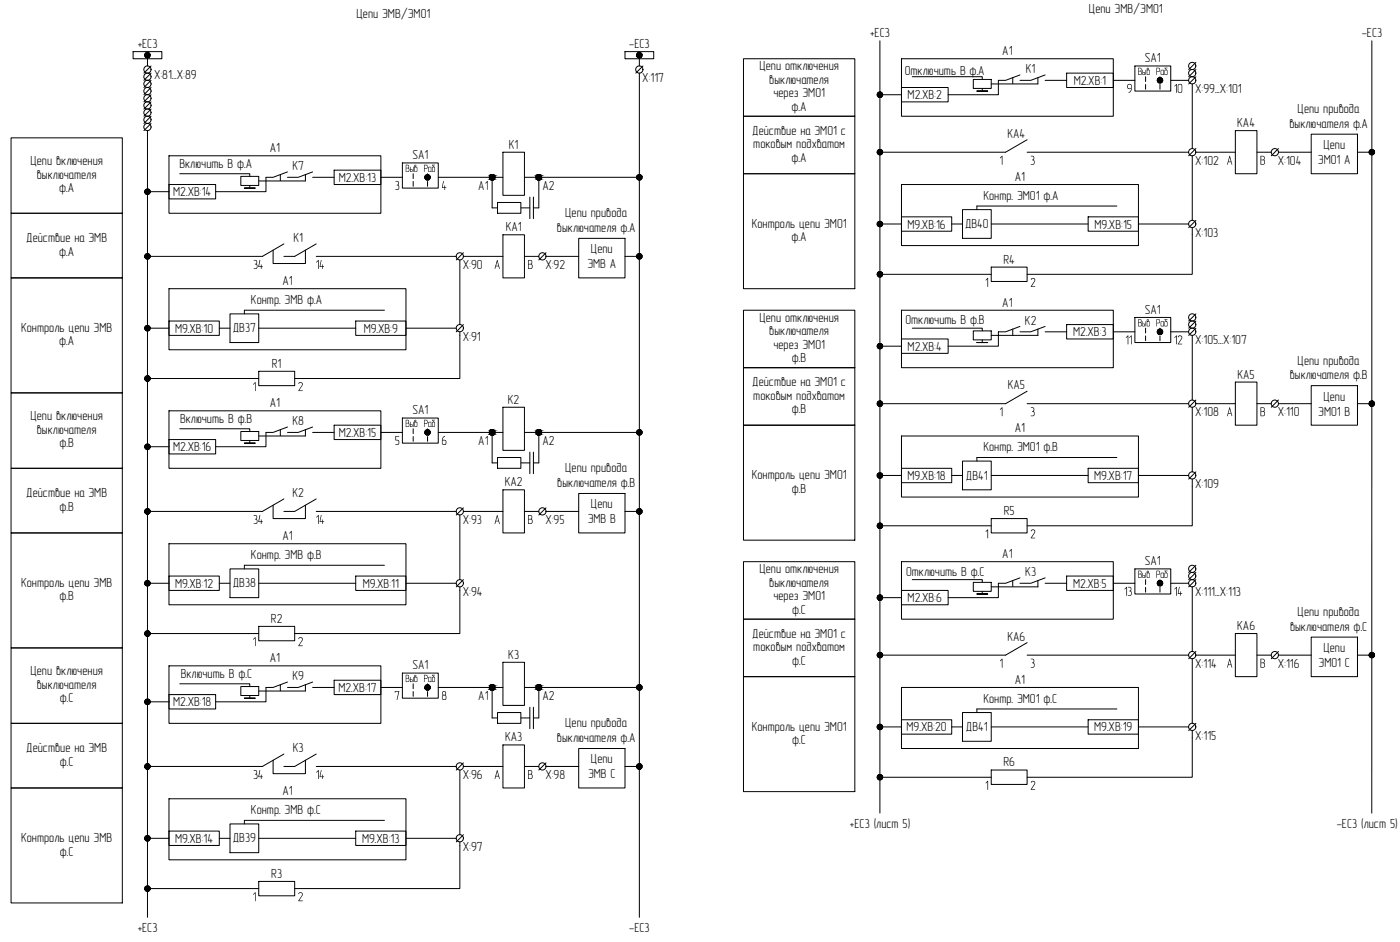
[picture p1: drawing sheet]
<svg xmlns="http://www.w3.org/2000/svg" width="390mm" height="262mm" viewBox="0 0 390 262" stroke-linecap="round" stroke-linejoin="round" font-family="sans-serif">
<defs><g id="words">
<g font-size="3.7">
<text x="99.3" y="5.1">Цепи ЭМВ/ЭМО1</text>
<text x="303.3" y="3.6">Цепи ЭМВ/ЭМО1</text>
<text x="242.3" y="10.4">+EC3</text>
<text x="379.3" y="10.4">-EC3</text>
<text x="38.3" y="13.4">+EC3</text>
<text x="175.2" y="13.4">-EC3</text>
<text x="279.1" y="15.4">A1</text>
<text x="318.8" y="17.4">SA1</text>
<text x="42.9" y="21.9">X:81...X:89</text>
<text x="178.9" y="22.9">X:117</text>
<text x="211.5" y="19.6">Цепи отключения</text>
<text x="214.3" y="23.4">выключателя</text>
<text x="252" y="20.9">Отключить В ф.А</text>
<text x="285.7" y="20.4">K1</text>
<text x="299.1" y="23.6">М2.XВ:1</text>
<text x="215.4" y="27.1">через ЭМО1</text>
<text x="252.8" y="27.6">М2.XВ:2</text>
<text x="313.8" y="25.9">9</text>
<text x="326.9" y="25.9">10</text>
<text x="332.9" y="25.9">X:99...X:101</text>
<text x="220.5" y="30.9">ф.А</text>
<text x="344.6" y="35.4">KA4</text>
<text x="359.1" y="35.6">выключателя ф.А</text>
<text x="361.4" y="31.5">Цепи привода</text>
<text x="141.7" y="41.4">K1</text>
<text x="209.5" y="37.5">Действие на ЭМО1 с</text>
<text x="209.8" y="41.3">токовым подхватом</text>
<text x="280.6" y="38.4">KA4</text>
<text x="368.6" y="41.5">Цепи</text>
<text x="8.5" y="46">Цепи включения</text>
<text x="50" y="46.8">Включить В ф.А</text>
<text x="75.1" y="42.4">A1</text>
<text x="81.5" y="47.4">K7</text>
<text x="114.8" y="44.4">SA1</text>
<text x="220.5" y="45">ф.А</text>
<text x="278.3" y="45.9">1</text>
<text x="286.9" y="45.9">3</text>
<text x="332.9" y="45.9">X:102</text>
<text x="341.6" y="45.9">А</text>
<text x="350.9" y="45.9">B</text>
<text x="355.9" y="45.9">X:104</text>
<text x="367.1" y="45.7">ЭМО1 А</text>
<text x="10.3" y="49.8">выключателя</text>
<text x="16.5" y="53.5">ф.А</text>
<text x="94.3" y="50.6">М2.XВ:13</text>
<text x="109.9" y="52.9">3</text>
<text x="122.9" y="52.9">4</text>
<text x="133.2" y="52.9">A1</text>
<text x="151.1" y="52.9">A2</text>
<text x="282.6" y="50.4">A1</text>
<text x="48.2" y="54.6">М2.XВ:14</text>
<text x="273.9" y="55.6">Контр. ЭМО1 ф.А</text>
<text x="140.8" y="64.4">KA1</text>
<text x="155.1" y="64.6">выключателя ф.А</text>
<text x="157.4" y="60.5">Цепи привода</text>
<text x="209.3" y="63.4">Контроль цепи ЭМО1</text>
<text x="252.8" y="63.6">M9.XВ:16</text>
<text x="268.8" y="63.5">ДВ40</text>
<text x="304.8" y="63.6">M9.XВ:15</text>
<text x="332.9" y="65.9">X:103</text>
<text x="7.3" y="67.4">Действие на ЭМВ</text>
<text x="16.5" y="71.1">ф.А</text>
<text x="81.7" y="67.4">K1</text>
<text x="164.6" y="70.5">Цепи</text>
<text x="220.5" y="67.1">ф.А</text>
<text x="70.5" y="74.9">34</text>
<text x="87.9" y="74.9">14</text>
<text x="128.9" y="74.9">X:90</text>
<text x="137.6" y="74.9">А</text>
<text x="146.9" y="74.9">B</text>
<text x="151.9" y="74.9">X:92</text>
<text x="163.6" y="74.7">ЭМВ А</text>
<text x="279.5" y="73.4">R4</text>
<text x="78.6" y="79.4">A1</text>
<text x="274.3" y="79.9">1</text>
<text x="286.9" y="79.9">2</text>
<text x="69.9" y="84.6">Контр. ЭМВ ф.А</text>
<text x="211.5" y="89.6">Цепи отключения</text>
<text x="279.1" y="85.4">A1</text>
<text x="318.8" y="87.4">SA1</text>
<text x="5.9" y="92.4">Контроль цепи ЭМВ</text>
<text x="48.8" y="92.6">M9.XВ:10</text>
<text x="64.8" y="92.5">ДВ37</text>
<text x="101.3" y="92.6">M9.XВ:9</text>
<text x="128.9" y="94.9">X:91</text>
<text x="214.3" y="93.4">выключателя</text>
<text x="252.2" y="90.2">Отключить В ф.В</text>
<text x="285.4" y="90.4">K2</text>
<text x="298.9" y="93.6">М2.XВ:3</text>
<text x="313.3" y="95.9">11</text>
<text x="326.9" y="95.9">12</text>
<text x="332.9" y="95.9">X:105...X:107</text>
<text x="16.5" y="96.1">ф.А</text>
<text x="215.4" y="97.1">через ЭМО1</text>
<text x="220.5" y="100.9">ф.В</text>
<text x="252.8" y="97.6">М2.XВ:4</text>
<text x="361.4" y="101.5">Цепи привода</text>
<text x="75.7" y="102.4">R1</text>
<text x="209.5" y="107.5">Действие на ЭМО1 с</text>
<text x="344.6" y="105.4">KA5</text>
<text x="359.2" y="105.6">выключателя ф.В</text>
<text x="70.3" y="108.9">1</text>
<text x="75.1" y="113.4">A1</text>
<text x="82.9" y="108.9">2</text>
<text x="141.4" y="112.4">K2</text>
<text x="209.8" y="111.3">токовым подхватом</text>
<text x="280.7" y="108.4">KA5</text>
<text x="368.6" y="111.5">Цепи</text>
<text x="8.5" y="117">Цепи включения</text>
<text x="50.1" y="117.7">Включить В ф.В</text>
<text x="81.5" y="118.4">K8</text>
<text x="114.8" y="115.4">SA1</text>
<text x="220.5" y="115">ф.В</text>
<text x="278.3" y="115.9">1</text>
<text x="286.9" y="115.9">3</text>
<text x="332.9" y="115.9">X:108</text>
<text x="341.6" y="115.9">А</text>
<text x="350.9" y="115.9">B</text>
<text x="355.9" y="115.9">X:110</text>
<text x="367.1" y="115.7">ЭМО1 В</text>
<text x="10.3" y="120.8">выключателя</text>
<text x="16.6" y="124.5">ф.B</text>
<text x="48.2" y="125.6">М2.XВ:16</text>
<text x="94.3" y="121.6">М2.XВ:15</text>
<text x="109.9" y="123.9">5</text>
<text x="122.9" y="123.9">6</text>
<text x="133.2" y="123.9">A1</text>
<text x="151.1" y="123.9">A2</text>
<text x="273.9" y="125.6">Контр. ЭМО1 ф.В</text>
<text x="282.6" y="120.4">A1</text>
<text x="157.4" y="131.5">Цепи привода</text>
<text x="140.6" y="135.4">KA2</text>
<text x="155.2" y="135.7">выключателя ф.В</text>
<text x="209.3" y="133.4">Контроль цепи ЭМО1</text>
<text x="220.5" y="137.1">ф.В</text>
<text x="252.8" y="133.6">M9.XВ:18</text>
<text x="269" y="133.5">ДВ41</text>
<text x="304.7" y="133.6">M9.XВ:17</text>
<text x="332.9" y="135.9">X:109</text>
<text x="7.3" y="138.4">Действие на ЭМВ</text>
<text x="16.6" y="142.1">ф.B</text>
<text x="81.5" y="138.4">K2</text>
<text x="164.6" y="141.5">Цепи</text>
<text x="279.5" y="143.4">R5</text>
<text x="70.5" y="145.9">34</text>
<text x="87.9" y="145.9">14</text>
<text x="128.9" y="145.9">X:93</text>
<text x="137.6" y="145.9">А</text>
<text x="146.9" y="145.9">B</text>
<text x="151.9" y="145.9">X:95</text>
<text x="163.7" y="145.7">ЭМВ В</text>
<text x="274.3" y="149.9">1</text>
<text x="286.9" y="149.9">2</text>
<text x="69.9" y="155.7">Контр. ЭМВ ф.В</text>
<text x="78.6" y="150.4">A1</text>
<text x="279.1" y="155.4">A1</text>
<text x="211.5" y="159.6">Цепи отключения</text>
<text x="252.4" y="160.4">Отключить В ф.С</text>
<text x="285.5" y="160.4">K3</text>
<text x="318.8" y="157.3">SA1</text>
<text x="5.9" y="163.4">Контроль цепи ЭМВ</text>
<text x="16.6" y="167.1">ф.B</text>
<text x="48.8" y="163.6">M9.XВ:12</text>
<text x="64.8" y="163.5">ДВ38</text>
<text x="101" y="163.6">M9.XВ:11</text>
<text x="128.9" y="165.9">X:94</text>
<text x="214.3" y="163.4">выключателя</text>
<text x="215.4" y="167.1">через ЭМО1</text>
<text x="252.8" y="167.6">М2.XВ:6</text>
<text x="298.9" y="163.6">М2.XВ:5</text>
<text x="313" y="165.9">13</text>
<text x="326.9" y="165.9">14</text>
<text x="332.9" y="165.9">X:111...X:113</text>
<text x="75.4" y="173.4">R2</text>
<text x="220.7" y="170.9">ф.C</text>
<text x="361.4" y="171.5">Цепи привода</text>
<text x="70.3" y="179.9">1</text>
<text x="82.9" y="179.9">2</text>
<text x="209.5" y="177.5">Действие на ЭМО1 с</text>
<text x="280.6" y="178.4">KA6</text>
<text x="344.6" y="175.4">KA6</text>
<text x="359.3" y="175.6">выключателя ф.С</text>
<text x="75.1" y="184.4">A1</text>
<text x="141.6" y="183.4">K3</text>
<text x="209.8" y="181.3">токовым подхватом</text>
<text x="220.7" y="185">ф.C</text>
<text x="278.3" y="185.9">1</text>
<text x="286.9" y="185.9">3</text>
<text x="332.9" y="185.9">X:114</text>
<text x="341.6" y="185.9">А</text>
<text x="350.9" y="185.9">B</text>
<text x="355.9" y="185.9">X:116</text>
<text x="367.2" y="185.7">ЭМО1 С</text>
<text x="368.6" y="181.5">Цепи</text>
<text x="8.5" y="188">Цепи включения</text>
<text x="10.3" y="191.7">выключателя</text>
<text x="50.3" y="188.8">Включить В ф.С</text>
<text x="81.5" y="189.4">K9</text>
<text x="114.8" y="186.3">SA1</text>
<text x="282.6" y="190.3">A1</text>
<text x="16.6" y="195.5">ф.С</text>
<text x="48.2" y="196.6">М2.XВ:18</text>
<text x="94.3" y="192.6">М2.XВ:17</text>
<text x="109.8" y="194.9">7</text>
<text x="122.9" y="194.9">8</text>
<text x="133.2" y="194.9">A1</text>
<text x="151.1" y="194.9">A2</text>
<text x="273.9" y="195.6">Контр. ЭМО1 ф.С</text>
<text x="157.4" y="202.5">Цепи привода</text>
<text x="209.3" y="203.4">Контроль цепи ЭМО1</text>
<text x="252.5" y="203.6">M9.XВ:20</text>
<text x="269" y="203.5">ДВ41</text>
<text x="304.7" y="203.6">M9.XВ:19</text>
<text x="7.3" y="209.4">Действие на ЭМВ</text>
<text x="81.5" y="209.4">K3</text>
<text x="140.7" y="206.3">KA3</text>
<text x="155.1" y="206.6">выключателя ф.А</text>
<text x="220.7" y="207.1">ф.C</text>
<text x="332.9" y="205.9">X:115</text>
<text x="16.6" y="213.1">ф.С</text>
<text x="164.6" y="212.5">Цепи</text>
<text x="279.5" y="213.4">R6</text>
<text x="70.5" y="216.8">34</text>
<text x="78.6" y="221.4">A1</text>
<text x="87.9" y="216.8">14</text>
<text x="128.9" y="216.9">X:96</text>
<text x="137.6" y="216.8">А</text>
<text x="146.9" y="216.8">B</text>
<text x="151.9" y="216.9">X:98</text>
<text x="163.8" y="216.7">ЭМВ С</text>
<text x="274.3" y="219.9">1</text>
<text x="286.9" y="219.9">2</text>
<text x="69.9" y="226.6">Контр. ЭМВ ф.С</text>
<text x="236.7" y="230.5">+EC3 (лист 5)</text>
<text x="372.3" y="230.5">-EC3 (лист 5)</text>
<text x="5.9" y="234.4">Контроль цепи ЭМВ</text>
<text x="16.6" y="238.1">ф.С</text>
<text x="48.8" y="234.6">M9.XВ:14</text>
<text x="64.8" y="234.5">ДВ39</text>
<text x="100.8" y="234.6">M9.XВ:13</text>
<text x="128.9" y="236.9">X:97</text>
<text x="75.6" y="244.4">R3</text>
<text x="70.3" y="250.9">1</text>
<text x="82.9" y="250.9">2</text>
<text x="38.3" y="259.4">+EC3</text>
<text x="175.2" y="259.4">-EC3</text>
</g>
<g font-size="2.9">
<text x="316.9" y="20.9">Выв</text>
<text x="321.9" y="20.9">Раб</text>
<text x="112.9" y="47.9">Выв</text>
<text x="117.9" y="47.9">Раб</text>
<text x="316.9" y="90.9">Выв</text>
<text x="321.9" y="90.9">Раб</text>
<text x="112.9" y="118.9">Выв</text>
<text x="117.9" y="118.9">Раб</text>
<text x="316.9" y="160.9">Выв</text>
<text x="321.9" y="160.9">Раб</text>
<text x="112.9" y="189.9">Выв</text>
<text x="117.9" y="189.9">Раб</text>
</g>
</g></defs>
<g fill="none" stroke="#000" stroke-width=".28">
<path d="M37.1 14.4h8v2h-8zM41.1 15.4v3M42.1 18.4l-2 2M174.1 14.4h8v2h-8zM178.1 15.4v3M179.1 18.4l-2 2M207.1 16.4h31v16h-31zM245.1 11.4v214.9M251.1 16.4h59v16h-59zM316.1 18.4h10v7h-10zM333.1 17.4l-2 2M333.1 19.4l-2 2"/>
<path d="M382.1 11.4l-.1 215M3.1 38.4h31v21h-31zM41.1 36.4v218.9M42.1 20.4l-2 2M42.1 22.4l-2 2M42.1 24.4l-2 2M42.1 26.4l-2 2M42.1 28.4l-2 2M42.1 30.4l-2 2M42.1 32.4l-2 2M42.1 34.4l-2 2M178.1 20.4v234.9"/>
<path d="M207.1 32.4h31v16h-31zM245.1 26.4h6M251.1 24.4h13v4h-13zM254.1 21.4h19.5v.7M271.1 22.1h5v2.5h-5zM273.6 24.6v.8M275.1 25.4h-3h3M282.1 21.6v1.7M284.1 20.9l-4 1.5h-2v4h-14M286.1 38.9l-6 3.5h-35M289.1 21.6v1.8h-13M291.1 20.9l-4 1.5h-3"/>
<path d="M291.1 22.4h6M297.1 20.4h13v4h-13zM310.1 22.4h6M319.1 21.4v1.3M319.1 23.5v1.3M323.1 21.4v1.3M323.1 23.5v1.3M326.1 22.4h5M332.1 23.4v18M333.1 21.4l-2 2M344.1 36.4h6v12h-6zM365.2 37.4h12.9v11h-12.9z"/>
<path d="M3.1 59.4h31v18h-31zM41.1 53.4h6M47.1 51.4h13v4h-13zM47.1 43.4h59v16h-59zM50.1 48.4h19.5v.7M67.1 49.1h5v2.5h-5zM69.6 51.6v.8M71.1 52.4h-3h3M78.1 48.6v1.7M80.1 47.9l-4 1.5h-2v4h-14M85.1 48.6v1.8h-13M87.1 47.9l-4 1.5h-3"/>
<path d="M87.1 49.4h6M93.1 47.4h13v4h-13zM106.1 49.4h6M112.1 45.4h10v7h-10zM115.1 48.4v1.3M115.1 50.5v1.4M119.1 48.4v1.3M119.1 50.5v1.4M122.1 49.4h18M137.1 49.4v8.5h1.5M138.6 56.4h6.5v3h-6.5zM140.1 42.4h6v12h-6z"/>
<path d="M145.1 57.9h2.5M146.1 49.4h32M147.6 54.9v6M148.6 54.9v6M150.1 49.4v8.5h-1.5M207.1 48.4h31v32h-31zM251.1 51.4h66v17h-66zM268.1 58.4h8v8h-8zM286.1 42.4h45M311.1 57.4h-39v1M332.1 43.4v18M333.1 42.4h11"/>
<path d="M333.1 41.4l-2 2M350.1 42.4h4M356.1 42.4h9.1M356.1 41.4l-2 2M378.1 42.4h3.9M3.1 77.4h31v32h-31zM76.1 69.6v3.8h9v-3.8M79.1 67.9l-6 3.5h-32M88.1 67.9l-6 3.5h-3M88.1 71.4h39M128.1 72.4v18M129.1 71.4h11"/>
<path d="M129.1 70.4l-2 2M140.1 65.4h6v12h-6zM146.1 71.4h4M152.1 71.4h9.1M152.1 70.4l-2 2M161.2 66.4h12.9v11h-12.9zM174.1 71.4h4M245.1 62.4h6M245.1 76.4h31M251.1 60.4h14v4h-14zM265.1 62.4h3M276.1 74.4h10v4h-10z"/>
<path d="M276.1 62.4h27M303.1 60.4h14v4h-14zM317.1 62.4h14M332.1 63.4v13h-46M333.1 61.4l-2 2M41.1 91.4h6M47.1 80.4h66v17h-66zM47.1 89.4h14v4h-14zM61.1 91.4h3M64.1 87.4h8v8h-8zM72.1 91.4h27M99.1 89.4h14v4h-14z"/>
<path d="M107.1 86.4h-39v1M113.1 91.4h14M128.1 92.4v13h-46M129.1 90.4l-2 2M207.1 86.4h31v16h-31zM245.1 96.4h6M251.1 94.4h13v4h-13zM251.1 86.4h59v16h-59zM254.1 91.4h19.5v.7M271.1 92.1h5v2.5h-5zM273.6 94.6v.8M275.1 95.4h-3h3"/>
<path d="M282.1 91.6v1.7M284.1 90.9l-4 1.5h-2v4h-14M289.1 91.6v1.8h-13M291.1 90.9l-4 1.5h-3M291.1 92.4h6M297.1 90.4h13v4h-13zM310.1 92.4h6M316.1 88.4h10v7h-10zM319.1 91.4v1.3M319.1 93.5v1.3M323.1 91.4v1.3M323.1 93.5v1.3"/>
<path d="M326.1 92.4h5M332.1 93.4v18M333.1 87.4l-2 2M333.1 89.4l-2 2M333.1 91.4l-2 2M3.1 109.4h31v21h-31zM41.1 105.4h31M47.1 114.4h59v16h-59zM50.1 119.4h19.5v.7M72.1 103.4h10v4h-10zM78.1 119.6v1.7M80.1 118.9l-4 1.5h-2v3.9h-14"/>
<path d="M85.1 119.6v1.8h-13M87.1 118.9l-4 1.5h-3M93.1 118.4h13v4h-13zM112.1 116.4h10v7h-10zM115.1 119.4v1.3M119.1 119.4v1.3M140.1 113.4h6v12h-6zM207.1 102.4h31v16h-31zM207.1 118.4h31v32h-31zM286.1 108.9l-6 3.5h-35M286.1 112.4h45M332.1 113.4v18"/>
<path d="M333.1 112.4h11M333.1 111.4l-2 2M344.1 106.4h6v12h-6zM350.1 112.4h4M356.1 112.4h9.1M356.1 111.4l-2 2M365.2 107.4h12.9v11h-12.9zM378.1 112.4h3.9M3.1 130.4h31v18h-31zM41.1 124.3h6M47.1 122.4h13v4h-13zM67.1 120.1h5v2.5h-5z"/>
<path d="M69.6 122.6v.8M71.1 123.4h-3h3M79.1 138.9l-6 3.5h-32M87.1 120.4h6M88.1 138.9l-6 3.5h-3M106.1 120.4h6M115.1 121.5v1.3M119.1 121.5v1.3M122.1 120.4h18M137.1 120.4v8.5h1.5M138.6 127.4h6.5v3h-6.5zM140.1 136.4h6v12h-6z"/>
<path d="M145.1 128.9h2.5M146.1 120.4h32M147.6 125.9v6M148.6 125.9v6M150.1 120.4v8.5h-1.5M161.2 137.4h12.9v11h-12.9zM245.1 132.4h6M251.1 121.4h66v17h-66zM251.1 130.4h14v4h-14zM265.1 132.4h3M268.1 128.3h8v8.1h-8zM276.1 132.4h27"/>
<path d="M303.1 130.4h14v4h-14zM311.1 127.4h-39v.9M317.1 132.4h14M332.1 133.4v13h-46M333.1 131.4l-2 2M3.1 148.4h31v32h-31zM47.1 151.4h66v17h-66zM64.1 158.4h8v8h-8zM76.1 140.6v3.8h9v-3.8M88.1 142.4h39M107.1 157.3h-39v1.1M128.1 143.4v17.9"/>
<path d="M129.1 142.4h11M129.1 141.4l-2 2M146.1 142.4h4M152.1 142.4h9.1M152.1 141.4l-2 2M174.1 142.4h4M207.1 156.4h31v16h-31zM245.1 146.4h31M251.1 156.4h59v16h-59zM276.1 144.4h10v4h-10zM316.1 158.4h10v6.9h-10zM333.1 157.3l-2 2.1"/>
<path d="M333.1 159.4l-2 1.9M41.1 162.4h6M41.1 176.4h31M47.1 160.4h14v4h-14zM61.1 162.4h3M72.1 174.4h10v4h-10zM72.1 162.4h27M99.1 160.4h14v4h-14zM113.1 162.4h14M128.1 163.4v13h-46M129.1 161.3l-2 2.1M207.1 172.4h31v16h-31z"/>
<path d="M245.1 166.4h6M251.1 164.4h13v4h-13zM254.1 161.3h19.5v.8M271.1 162.1h5v2.5h-5zM273.6 164.6v.7M275.1 165.3h-3h3M282.1 161.6v1.7M284.1 160.9l-4 1.5h-2v4h-14M286.1 178.9l-6 3.5h-35M289.1 161.6v1.8h-13M291.1 160.9l-4 1.5h-3M291.1 162.4h6"/>
<path d="M297.1 160.4h13v4h-13zM310.1 162.4h6M319.1 161.3v1.4M319.1 163.5v1.3M323.1 161.3v1.4M323.1 163.5v1.3M326.1 162.4h5M332.1 163.4v18M333.1 161.3l-2 2.1M344.1 176.4h6v12h-6zM365.2 177.4h12.9v11h-12.9zM3.1 180.4h31v21h-31z"/>
<path d="M41.1 195.4h6M47.1 193.4h13v4h-13zM47.1 185.4h59v16h-59zM50.1 190.3h19.5v.8M67.1 191.1h5v2.5h-5zM69.6 193.6v.7M71.1 194.3h-3h3M78.1 190.6v1.7M80.1 189.9l-4 1.5h-2v4h-14M85.1 190.6v1.8h-13M87.1 189.9l-4 1.5h-3M87.1 191.4h6"/>
<path d="M93.1 189.4h13v4h-13zM106.1 191.4h6M112.1 187.4h10v6.9h-10zM115.1 190.3v1.4M115.1 192.5v1.3M119.1 190.3v1.4M119.1 192.5v1.3M122.1 191.4h18M137.1 191.4v8.5h1.5M138.6 198.3h6.5v3.1h-6.5zM140.1 184.4h6v12h-6zM145.1 199.9h2.5"/>
<path d="M146.1 191.4h32M147.6 196.9v6M148.6 196.9v6M150.1 191.4v8.5h-1.5M207.1 188.4h31v32h-31zM251.1 191.4h66v17h-66zM268.1 198.3h8v8h-8zM286.1 182.4h45M311.1 197.4h-39v.9M332.1 183.4v18M333.1 182.4h11M333.1 181.4l-2 2"/>
<path d="M350.1 182.4h4M356.1 182.4h9.1M356.1 181.4l-2 2M378.1 182.4h3.9M3.1 201.4h31v17.9h-31zM3.1 219.3h31v32h-31zM76.1 211.6v3.8h9v-3.8M79.1 209.9l-6 3.5h-32M88.1 209.9l-6 3.5h-3M88.1 213.4h39M128.1 214.3v18.1M129.1 213.4h11"/>
<path d="M129.1 212.4l-2 1.9M140.1 207.4h6v11.9h-6zM146.1 213.4h4M152.1 213.4h9.1M152.1 212.4l-2 1.9M161.2 208.4h12.9v10.9h-12.9zM174.1 213.4h4M245.1 202.3h6M245.1 216.4h31M251.1 200.4h14v4h-14zM265.1 202.3h3M276.1 214.3h10v4.1h-10z"/>
<path d="M276.1 202.3h27M303.1 200.4h14v4h-14zM317.1 202.3h14M332.1 203.4v13h-46M333.1 201.4l-2 2M41.1 233.4h6M47.1 222.4h66v16.9h-66zM47.1 231.3h14v4h-14zM61.1 233.4h3M64.1 229.4h8v8h-8zM72.1 233.4h27M99.1 231.3h14v4h-14z"/>
<path d="M107.1 228.4h-39v1M113.1 233.4h14M128.1 234.4v12.9h-46M129.1 232.4l-2 2M41.1 247.3h31M72.1 245.4h10v4h-10z"/>
<circle cx="41.1" cy="19.4" r="1.01"/>
<circle cx="178.1" cy="19.4" r="1.01"/>
<circle cx="332" cy="18.4" r="1.01"/>
<circle cx="41.1" cy="21.4" r="1.01"/>
<circle cx="41.1" cy="29.3" r="1.01"/>
<circle cx="41.1" cy="23.4" r="1.01"/>
<circle cx="41.1" cy="33.3" r="1.01"/>
<circle cx="41.1" cy="25.3" r="1.01"/>
<circle cx="41.1" cy="35.4" r="1.01"/>
<circle cx="41.1" cy="27.4" r="1.01"/>
<circle cx="41.1" cy="31.4" r="1.01"/>
<circle cx="332" cy="22.4" r="1.01"/>
<circle cx="332" cy="20.3" r="1.01"/>
<circle cx="137.1" cy="49.3" r=".75"/>
<circle cx="150" cy="49.3" r=".75"/>
<circle cx="332" cy="42.4" r="1.01"/>
<circle cx="355" cy="42.4" r="1.01"/>
<circle cx="128.1" cy="71.4" r="1.01"/>
<circle cx="151.1" cy="71.4" r="1.01"/>
<circle cx="332" cy="62.3" r="1.01"/>
<circle cx="128.1" cy="91.3" r="1.01"/>
<circle cx="332" cy="88.4" r="1.01"/>
<circle cx="332" cy="90.3" r="1.01"/>
<circle cx="332" cy="92.4" r="1.01"/>
<circle cx="332" cy="112.4" r="1.01"/>
<circle cx="355" cy="112.4" r="1.01"/>
<circle cx="137.1" cy="120.4" r=".75"/>
<circle cx="150" cy="120.4" r=".75"/>
<circle cx="332" cy="132.3" r="1.01"/>
<circle cx="128.1" cy="142.4" r="1.01"/>
<circle cx="151.1" cy="142.4" r="1.01"/>
<circle cx="332" cy="158.4" r="1.01"/>
<circle cx="128.1" cy="162.4" r="1.01"/>
<circle cx="332" cy="160.3" r="1.01"/>
<circle cx="332" cy="162.4" r="1.01"/>
<circle cx="137.1" cy="191.4" r=".75"/>
<circle cx="150" cy="191.4" r=".75"/>
<circle cx="332" cy="182.4" r="1.01"/>
<circle cx="355" cy="182.4" r="1.01"/>
<circle cx="128.1" cy="213.3" r="1.01"/>
<circle cx="151.1" cy="213.3" r="1.01"/>
<circle cx="332" cy="202.3" r="1.01"/>
<circle cx="128.1" cy="233.3" r="1.01"/>
</g>
<g fill="#000" stroke="#000" stroke-width=".28">
<path d="M136.9 50.1h.3zM137 48.6h.1zM149.9 50.1h.4zM150 48.6h.1zM137 119.6h.1zM150 119.6h.1zM136.9 121.1h.3zM149.9 121.1h.4zM136.9 192.1h.3zM137 190.6h.1zM149.9 192.1h.4zM150 190.6h.1z"/>
<path d="M40.4 15.1l-.1 .3h.8zM40.3 15.4h.8l-.7 .2zM40.4 15.6l.1 .2 .6-.4z"/>
<path d="M40.5 15.8l.1 .2 .5-.6zM41.1 15.4l-.3 .7-.2-.1zM41.1 15.4l-.3 .7h.3z"/>
<path d="M40.6 14.7l.5 .7-.3-.8zM40.5 14.9l.1-.2 .5 .7zM40.5 14.9l-.1 .2 .7 .3z"/>
<path d="M41.1 15.4v.7h.2zM41.1 15.4l.4 .6-.2 .1zM41.1 15.4l.4 .6 .2-.2z"/>
<path d="M41.3 14.6l-.2 .8 .4-.7zM41.1 14.6h.2l-.2 .8zM40.8 14.6l.3 .8v-.8z"/>
<path d="M41.1 15.4l.6 .4 .1-.2zM41.1 15.4h.7v.2z"/>
<path d="M41.1 15.4h.7v-.3zM41.1 15.4l.6-.5 .1 .2zM41.5 14.7l-.4 .7 .6-.5z"/>
<path d="M177.3 15.1v.3h.8zM177.3 15.4h.8l-.8 .2zM177.3 15.6l.1 .2 .7-.4z"/>
<path d="M177.4 15.8l.2 .2 .5-.6zM178.1 15.4l-.3 .7-.2-.1zM178.1 15.4l-.3 .7h.3z"/>
<path d="M177.6 14.7l.5 .7-.3-.8zM177.4 14.9l.2-.2 .5 .7zM177.4 14.9l-.1 .2 .8 .3z"/>
<path d="M178.1 15.4v.7h.2zM178.1 15.4l.4 .6-.2 .1zM178.1 15.4l.4 .6 .2-.2z"/>
<path d="M178.3 14.6l-.2 .8 .4-.7zM178.1 14.6h.2l-.2 .8zM177.8 14.6l.3 .8v-.8z"/>
<path d="M178.1 15.4l.6 .4 .1-.2zM178.1 15.4h.7v.2z"/>
<path d="M178.1 15.4h.7v-.3zM178.1 15.4l.6-.5 .1 .2zM178.5 14.7l-.4 .7 .6-.5z"/>
<path d="M244.4 26.1l-.1 .3h.8zM244.3 26.4h.8l-.7 .2zM244.4 26.6l.1 .2 .6-.4z"/>
<path d="M244.5 26.8l.1 .2 .5-.6zM245.1 26.4l-.3 .7-.2-.1zM245.1 26.4l-.3 .7h.3z"/>
<path d="M244.6 25.8l.5 .6-.3-.8zM244.6 25.8l.5 .6-.6-.5zM244.5 25.9l-.1 .2 .7 .3z"/>
<path d="M245.1 26.4v.7h.2zM245.1 26.4l.4 .6-.2 .1zM245.1 26.4l.4 .6 .2-.2z"/>
<path d="M245.3 25.6l-.2 .8 .4-.6zM245.1 25.6h.2l-.2 .8zM244.8 25.6l.3 .8v-.8z"/>
<path d="M245.1 26.4l.6 .4 .1-.2zM245.1 26.4h.7v.2z"/>
<path d="M245.1 26.4h.7v-.3zM245.1 26.4l.6-.5 .1 .2zM245.5 25.8l-.4 .6 .6-.5z"/>
<path d="M322.4 22.1l-.1 .3h.8zM322.3 22.4h.8l-.7 .2zM322.4 22.6l.1 .2 .6-.4z"/>
<path d="M322.5 22.8l.1 .2 .5-.6zM323.1 22.4l-.3 .7-.2-.1zM323.1 22.4l-.3 .7h.3z"/>
<path d="M322.6 21.8l.5 .6-.3-.8zM322.6 21.8l.5 .6-.6-.5zM322.5 21.9l-.1 .2 .7 .3z"/>
<path d="M323.1 22.4v.7h.2zM323.1 22.4l.4 .6-.2 .1zM323.1 22.4l.4 .6 .2-.2z"/>
<path d="M323.3 21.6l-.2 .8 .4-.6zM323.1 21.6h.2l-.2 .8zM322.8 21.6l.3 .8v-.8z"/>
<path d="M323.1 22.4l.6 .4 .1-.2zM323.1 22.4h.7v.2z"/>
<path d="M323.1 22.4h.7v-.3zM323.1 22.4l.6-.5 .1 .2zM323.5 21.8l-.4 .6 .6-.5z"/>
<path d="M40.4 53.1l-.1 .3h.8zM40.3 53.4h.8l-.7 .2zM40.4 53.6l.1 .2 .6-.4z"/>
<path d="M40.5 53.8l.1 .2 .5-.6zM41.1 53.4l-.3 .7-.2-.1zM41.1 53.4l-.3 .7h.3z"/>
<path d="M40.6 52.8l.5 .6-.3-.7zM40.5 52.9l.1-.1 .5 .6zM40.5 52.9l-.1 .2 .7 .3z"/>
<path d="M41.1 53.4v.7h.2zM41.1 53.4l.4 .6-.2 .1zM41.1 53.4l.4 .6 .2-.2z"/>
<path d="M41.3 52.7l-.2 .7 .4-.6zM41.1 52.6l.2 .1-.2 .7zM40.8 52.7l.3 .7v-.8z"/>
<path d="M41.1 53.4l.6 .4 .1-.2zM41.1 53.4h.7v.2z"/>
<path d="M41.1 53.4h.7v-.3zM41.1 53.4l.6-.5 .1 .2zM41.5 52.8l-.4 .6 .6-.5z"/>
<path d="M118.4 49.1l-.1 .3h.8zM118.3 49.4h.8l-.7 .2zM118.4 49.6l.1 .2 .6-.4z"/>
<path d="M118.5 49.8l.1 .2 .5-.6zM119.1 49.4l-.3 .7-.2-.1zM119.1 49.4l-.3 .7h.3z"/>
<path d="M118.6 48.8l.5 .6-.3-.7zM118.5 48.9l.1-.1 .5 .6zM118.5 48.9l-.1 .2 .7 .3z"/>
<path d="M119.1 49.4v.7h.2zM119.1 49.4l.4 .6-.2 .1zM119.1 49.4l.4 .6 .2-.2z"/>
<path d="M119.3 48.7l-.2 .7 .4-.6zM119.1 48.6l.2 .1-.2 .7zM118.8 48.7l.3 .7v-.8z"/>
<path d="M119.1 49.4l.6 .4 .1-.2zM119.1 49.4h.7v.2z"/>
<path d="M119.1 49.4h.7v-.3zM119.1 49.4l.6-.5 .1 .2zM119.5 48.8l-.4 .6 .6-.5z"/>
<path d="M136.9 50.1h.2zM137 50.1h.1z"/>
<path d="M137 48.6h.2zM136.9 48.6h.3z"/>
<path d="M136.9 48.6l.4 .1zM136.8 48.7h.5z"/>
<path d="M136.8 48.7h.6zM136.8 48.7h.6z"/>
<path d="M136.8 50.1h.5zM136.8 50.1h.4z"/>
<path d="M136.8 48.7h.6zM136.7 48.7h.7z"/>
<path d="M136.8 50.1h.6zM136.8 50.1h.5z"/>
<path d="M136.7 48.7h.8zM136.6 48.7h.9z"/>
<path d="M136.7 50h.7zM136.7 50l.7 .1z"/>
<path d="M136.6 48.7l1 .1zM136.6 48.7l1 .1z"/>
<path d="M136.6 50h.9zM136.6 50h.8z"/>
<path d="M136.6 48.8h1zM136.6 48.8h1z"/>
<path d="M136.6 49.9h1zM136.6 49.9l.9 .1z"/>
<path d="M136.5 48.8l1.2 .1zM136.5 48.9h1.2z"/>
<path d="M136.5 49.9h1.1zM136.5 49.9h1.1z"/>
<path d="M136.5 48.9l1.2 .1zM136.5 48.9l1.2 .1z"/>
<path d="M136.5 49.8h1.2zM136.5 49.8l1.1 .1z"/>
<path d="M136.4 49h1.3zM136.4 49h1.3z"/>
<path d="M136.4 49.8h1.3zM136.4 49.8h1.3z"/>
<path d="M136.4 49l1.4 .1zM136.4 49l1.4 .1z"/>
<path d="M136.4 49.7h1.3zM136.4 49.7l1.3 .1z"/>
<path d="M136.4 49.1h1.4zM136.4 49.1h1.4z"/>
<path d="M136.4 49.6h1.4zM136.4 49.6l1.3 .1z"/>
<path d="M136.3 49.1l1.5 .1zM136.3 49.1l1.5 .1z"/>
<path d="M136.3 49.6h1.5zM136.3 49.6h1.5z"/>
<path d="M136.3 49.2l1.5 .1zM136.3 49.2l1.5 .1z"/>
<path d="M136.3 49.3l1.5 .1zM136.3 49.3l1.5 .1z"/>
<path d="M136.3 49.4l1.5 .1zM136.3 49.4l1.5 .1z"/>
<path d="M136.3 49.5h1.5zM136.3 49.5l1.5 .1z"/>
<path d="M136.3 49.4h1.5zM136.3 49.4h1.5z"/>
<path d="M149.9 50.1h.2zM150 50.1h.1z"/>
<path d="M150 48.6h.3zM149.9 48.6h.4z"/>
<path d="M149.9 48.6l.4 .1zM149.8 48.7h.5z"/>
<path d="M149.8 48.7h.6zM149.8 48.7h.6z"/>
<path d="M149.8 50.1h.5zM149.8 50.1h.5z"/>
<path d="M149.8 48.7h.6zM149.7 48.7h.7z"/>
<path d="M149.8 50.1h.6zM149.8 50.1h.5z"/>
<path d="M149.7 48.7h.8zM149.6 48.7h.9z"/>
<path d="M149.7 50h.7zM149.7 50l.7 .1z"/>
<path d="M149.6 48.7l.9 .1zM149.6 48.8h.9z"/>
<path d="M149.6 50h.9zM149.6 50h.8z"/>
<path d="M149.6 48.8h1zM149.6 48.8h1z"/>
<path d="M149.6 49.9h.9zM149.6 49.9l.9 .1z"/>
<path d="M149.5 48.8l1.2 .1zM149.5 48.9h1.2z"/>
<path d="M149.5 49.9h1.1zM149.5 49.9h1z"/>
<path d="M149.5 48.9l1.2 .1zM149.5 48.9l1.2 .1z"/>
<path d="M149.5 49.8h1.2zM149.5 49.8l1.1 .1z"/>
<path d="M149.4 49h1.3zM149.4 49h1.3z"/>
<path d="M149.4 49.8h1.3zM149.4 49.8h1.3z"/>
<path d="M149.4 49l1.4 .1zM149.4 49l1.4 .1z"/>
<path d="M149.4 49.7h1.3zM149.4 49.7l1.3 .1z"/>
<path d="M149.4 49.1h1.4zM149.4 49.1h1.4z"/>
<path d="M149.4 49.6h1.4zM149.4 49.6l1.3 .1z"/>
<path d="M149.3 49.1l1.5 .1zM149.3 49.1l1.5 .1z"/>
<path d="M149.3 49.6h1.5zM149.3 49.6h1.5z"/>
<path d="M149.3 49.2l1.5 .1zM149.3 49.2l1.5 .1z"/>
<path d="M149.3 49.3l1.5 .1zM149.3 49.3l1.5 .1z"/>
<path d="M149.3 49.4l1.5 .1zM149.3 49.4l1.5 .1z"/>
<path d="M149.3 49.5h1.5zM149.3 49.5l1.5 .1z"/>
<path d="M149.3 49.4h1.5zM149.3 49.4h1.5z"/>
<path d="M177.3 49.1v.3h.8zM177.3 49.4h.8l-.8 .2zM177.3 49.6l.1 .2 .7-.4z"/>
<path d="M177.4 49.8l.2 .2 .5-.6zM178.1 49.4l-.3 .7-.2-.1zM178.1 49.4l-.3 .7h.3z"/>
<path d="M177.6 48.8l.5 .6-.3-.7zM177.4 48.9l.2-.1 .5 .6zM177.4 48.9l-.1 .2 .8 .3z"/>
<path d="M178.1 49.4v.7h.2zM178.1 49.4l.4 .6-.2 .1zM178.1 49.4l.4 .6 .2-.2z"/>
<path d="M178.3 48.7l-.2 .7 .4-.6zM178.1 48.6l.2 .1-.2 .7zM177.8 48.7l.3 .7v-.8z"/>
<path d="M178.1 49.4l.6 .4 .1-.2zM178.1 49.4h.7v.2z"/>
<path d="M178.1 49.4h.7v-.3zM178.1 49.4l.6-.5 .1 .2zM178.5 48.8l-.4 .6 .6-.5z"/>
<path d="M244.4 42.1l-.1 .3h.8zM244.3 42.4h.8l-.7 .2zM244.4 42.6l.1 .2 .6-.4z"/>
<path d="M244.5 42.8l.1 .2 .5-.6zM245.1 42.4l-.3 .7-.2-.1zM245.1 42.4l-.3 .7h.3z"/>
<path d="M244.6 41.8l.5 .6-.3-.7zM244.6 41.8l.5 .6-.6-.5zM244.5 41.9l-.1 .2 .7 .3z"/>
<path d="M245.1 42.4v.7h.2zM245.1 42.4l.4 .6-.2 .1zM245.1 42.4l.4 .6 .2-.2z"/>
<path d="M245.3 41.7l-.2 .7 .4-.6zM245.1 41.6l.2 .1-.2 .7zM244.8 41.7l.3 .7v-.8z"/>
<path d="M245.1 42.4l.6 .4 .1-.2zM245.1 42.4h.7v.2z"/>
<path d="M245.1 42.4h.7v-.3zM245.1 42.4l.6-.5 .1 .2zM245.5 41.8l-.4 .6 .6-.5z"/>
<path d="M381.3 42.1v.3h.7zM381.3 42.4h.7l-.7 .2zM381.3 42.6l.2 .2 .5-.4z"/>
<path d="M381.5 42.8l.1 .2 .4-.6zM382 42.4l-.2 .7-.2-.1zM382 42.4l-.2 .7h.2z"/>
<path d="M381.6 41.8l.4 .6-.2-.7zM381.6 41.8l.4 .6-.5-.5zM381.5 41.9l-.2 .2 .7 .3z"/>
<path d="M382 42.4v.7h.3zM382 42.4l.5 .6-.2 .1zM382 42.4l.5 .6 .2-.2z"/>
<path d="M382.3 41.7l-.3 .7 .5-.6zM382 41.6l.3 .1-.3 .7zM381.8 41.7l.2 .7v-.8z"/>
<path d="M382 42.4l.7 .4 .1-.2zM382 42.4h.8v.2z"/>
<path d="M382 42.4h.8v-.3zM382 42.4l.7-.5 .1 .2zM382.5 41.8l-.5 .6 .7-.5z"/>
<path d="M40.4 71.1l-.1 .3h.8zM40.3 71.4h.8l-.7 .2zM40.4 71.6l.1 .2 .6-.4z"/>
<path d="M40.5 71.8l.1 .2 .5-.6zM41.1 71.4l-.3 .7-.2-.1zM41.1 71.4l-.3 .7h.3z"/>
<path d="M40.6 70.8l.5 .6-.3-.8zM40.5 70.9l.1-.1 .5 .6zM40.5 70.9l-.1 .2 .7 .3z"/>
<path d="M41.1 71.4v.7h.2zM41.1 71.4l.4 .6-.2 .1zM41.1 71.4l.4 .6 .2-.2z"/>
<path d="M41.3 70.6l-.2 .8 .4-.6zM41.1 70.6h.2l-.2 .8zM40.8 70.6l.3 .8v-.8z"/>
<path d="M41.1 71.4l.6 .4 .1-.2zM41.1 71.4h.7v.2z"/>
<path d="M41.1 71.4h.7v-.3zM41.1 71.4l.6-.5 .1 .2zM41.5 70.8l-.4 .6 .6-.5z"/>
<path d="M177.3 71.1v.3h.8zM177.3 71.4h.8l-.8 .2zM177.3 71.6l.1 .2 .7-.4z"/>
<path d="M177.4 71.8l.2 .2 .5-.6zM178.1 71.4l-.3 .7-.2-.1zM178.1 71.4l-.3 .7h.3z"/>
<path d="M177.6 70.8l.5 .6-.3-.8zM177.6 70.8l.5 .6-.7-.5zM177.4 70.9l-.1 .2 .8 .3z"/>
<path d="M178.1 71.4v.7h.2zM178.1 71.4l.4 .6-.2 .1zM178.1 71.4l.4 .6 .2-.2z"/>
<path d="M178.3 70.6l-.2 .8 .4-.6zM178.1 70.6h.2l-.2 .8zM177.8 70.6l.3 .8v-.8z"/>
<path d="M178.1 71.4l.6 .4 .1-.2zM178.1 71.4h.7v.2z"/>
<path d="M178.1 71.4h.7v-.3zM178.1 71.4l.6-.5 .1 .2zM178.5 70.8l-.4 .6 .6-.5z"/>
<path d="M244.3 62.1v.3h.8zM244.3 62.4h.8l-.8 .2zM244.3 62.6l.1 .2 .7-.4z"/>
<path d="M244.4 76.1l-.1 .3h.8zM244.3 76.4h.8l-.7 .2zM244.4 76.6l.1 .2 .6-.4z"/>
<path d="M244.4 62.8l.2 .2 .5-.6zM245.1 62.4l-.3 .7-.2-.1zM245.1 62.4l-.3 .7h.3z"/>
<path d="M244.5 76.8l.1 .2 .5-.6zM245.1 76.4l-.3 .7-.2-.1zM245.1 76.4l-.3 .7h.3z"/>
<path d="M244.6 61.8l.5 .6-.3-.7zM244.6 61.8l.5 .6-.7-.5zM244.4 61.9l-.1 .2 .8 .3z"/>
<path d="M244.6 75.8l.5 .6-.3-.8zM244.6 75.8l.5 .6-.6-.5zM244.5 75.9l-.1 .2 .7 .3z"/>
<path d="M245.1 62.4v.7h.2zM245.1 62.4l.4 .6-.2 .1zM245.1 62.4l.4 .6 .2-.2z"/>
<path d="M245.1 76.4v.7h.2zM245.1 76.4l.4 .6-.2 .1zM245.1 76.4l.4 .6 .2-.2z"/>
<path d="M245.3 61.7l-.2 .7 .4-.6zM245.1 61.6l.2 .1-.2 .7zM244.8 61.7l.3 .7v-.8z"/>
<path d="M245.3 75.6l-.2 .8 .4-.6zM245.1 75.6h.2l-.2 .8zM244.8 75.6l.3 .8v-.8z"/>
<path d="M245.1 62.4l.6 .4 .1-.2zM245.1 62.4h.7v.2z"/>
<path d="M245.1 76.4l.6 .4 .1-.2zM245.1 76.4h.7v.2z"/>
<path d="M245.1 62.4h.7v-.3zM245.1 62.4l.6-.5 .1 .2zM245.5 61.8l-.4 .6 .6-.5z"/>
<path d="M245.1 76.4h.7v-.3zM245.1 76.4l.6-.5 .1 .2zM245.5 75.8l-.4 .6 .6-.5z"/>
<path d="M40.4 91.1l-.1 .3h.8zM40.3 91.4h.8l-.7 .2zM40.4 91.6l.1 .2 .6-.4z"/>
<path d="M40.5 91.8l.1 .2 .5-.6zM41.1 91.4l-.3 .7-.2-.1zM41.1 91.4l-.3 .7h.3z"/>
<path d="M40.6 90.8l.5 .6-.3-.7zM40.5 90.9l.1-.1 .5 .6zM40.5 90.9l-.1 .2 .7 .3z"/>
<path d="M41.1 91.4v.7h.2zM41.1 91.4l.4 .6-.2 .1zM41.1 91.4l.4 .6 .2-.2z"/>
<path d="M41.3 90.7l-.2 .7 .4-.6zM41.1 90.6l.2 .1-.2 .7zM40.8 90.7l.3 .7v-.8z"/>
<path d="M41.1 91.4l.6 .4 .1-.2zM41.1 91.4h.7v.2z"/>
<path d="M41.1 91.4h.7v-.3zM41.1 91.4l.6-.5 .1 .2zM41.5 90.8l-.4 .6 .6-.5z"/>
<path d="M244.4 96.1l-.1 .3h.8zM244.3 96.4h.8l-.7 .2zM244.4 96.6l.1 .2 .6-.4z"/>
<path d="M244.5 96.8l.1 .2 .5-.6zM245.1 96.4l-.3 .7-.2-.1zM245.1 96.4l-.3 .7h.3z"/>
<path d="M244.6 95.8l.5 .6-.3-.8zM244.6 95.8l.5 .6-.6-.5zM244.5 95.9l-.1 .2 .7 .3z"/>
<path d="M245.1 96.4v.7h.2zM245.1 96.4l.4 .6-.2 .1zM245.1 96.4l.4 .6 .2-.2z"/>
<path d="M245.3 95.6l-.2 .8 .4-.6zM245.1 95.6h.2l-.2 .8zM244.8 95.6l.3 .8v-.8z"/>
<path d="M245.1 96.4l.6 .4 .1-.2zM245.1 96.4h.7v.2z"/>
<path d="M245.1 96.4h.7v-.3zM245.1 96.4l.6-.5 .1 .2zM245.5 95.8l-.4 .6 .6-.5z"/>
<path d="M322.4 92.1l-.1 .3h.8zM322.3 92.4h.8l-.7 .2zM322.4 92.6l.1 .2 .6-.4z"/>
<path d="M322.5 92.8l.1 .2 .5-.6zM323.1 92.4l-.3 .7-.2-.1zM323.1 92.4l-.3 .7h.3z"/>
<path d="M322.6 91.8l.5 .6-.3-.8zM322.6 91.8l.5 .6-.6-.5zM322.5 91.9l-.1 .2 .7 .3z"/>
<path d="M323.1 92.4v.7h.2zM323.1 92.4l.4 .6-.2 .1zM323.1 92.4l.4 .6 .2-.2z"/>
<path d="M323.3 91.6l-.2 .8 .4-.6zM323.1 91.6h.2l-.2 .8zM322.8 91.6l.3 .8v-.8z"/>
<path d="M323.1 92.4l.6 .4 .1-.2zM323.1 92.4h.7v.2z"/>
<path d="M323.1 92.4h.7v-.3zM323.1 92.4l.6-.5 .1 .2zM323.5 91.8l-.4 .6 .6-.5z"/>
<path d="M40.4 105.1l-.1 .3h.8zM40.3 105.4h.8l-.7 .2zM40.4 105.6l.1 .2 .6-.4z"/>
<path d="M40.5 105.8l.1 .2 .5-.6zM41.1 105.4l-.3 .7-.2-.1zM41.1 105.4l-.3 .7h.3z"/>
<path d="M40.6 104.7l.5 .7-.3-.8zM40.5 104.9l.1-.2 .5 .7zM40.5 104.9l-.1 .2 .7 .3z"/>
<path d="M41.1 105.4v.7h.2zM41.1 105.4l.4 .6-.2 .1zM41.1 105.4l.4 .6 .2-.2z"/>
<path d="M41.3 104.6l-.2 .8 .4-.7zM41.1 104.6h.2l-.2 .8zM40.8 104.6l.3 .8v-.8z"/>
<path d="M41.1 105.4l.6 .4 .1-.2zM41.1 105.4h.7v.2z"/>
<path d="M41.1 105.4h.7v-.3zM41.1 105.4l.6-.5 .1 .2zM41.5 104.7l-.4 .7 .6-.5z"/>
<path d="M118.6 119.8l.5 .6-.3-.7zM118.6 119.8l.5 .6-.6-.5zM118.5 119.9l-.1 .2 .7 .3z"/>
<path d="M119.3 119.7l-.2 .7 .4-.6zM119.1 119.6l.2 .1-.2 .7zM118.8 119.7l.3 .7v-.8z"/>
<path d="M137 119.6h.2zM136.9 119.6h.3z"/>
<path d="M136.9 119.6l.4 .1zM136.8 119.7h.5z"/>
<path d="M136.8 119.7h.6zM136.8 119.7h.6z"/>
<path d="M136.8 119.7h.6zM136.7 119.7h.7z"/>
<path d="M136.7 119.7l.8 .1zM136.7 119.7l.8 .1z"/>
<path d="M136.6 119.8h1zM136.6 119.8h1z"/>
<path d="M136.6 119.8h1zM136.6 119.8h1z"/>
<path d="M136.5 119.8l1.2 .1zM136.5 119.9h1.2z"/>
<path d="M136.5 119.9h1.2zM136.5 119.9h1.2z"/>
<path d="M136.4 119.9l1.3 .1zM136.4 119.9l1.3 .1z"/>
<path d="M150 119.6h.3zM149.9 119.6h.4z"/>
<path d="M149.9 119.6l.4 .1zM149.8 119.7h.5z"/>
<path d="M149.8 119.7h.6zM149.8 119.7h.6z"/>
<path d="M149.8 119.7h.6zM149.7 119.7h.7z"/>
<path d="M149.7 119.7l.8 .1zM149.6 119.8h.9z"/>
<path d="M149.6 119.8h.9zM149.6 119.8h.9z"/>
<path d="M149.6 119.8h1zM149.6 119.8h1z"/>
<path d="M149.5 119.8l1.2 .1zM149.5 119.8l1.2 .1z"/>
<path d="M149.5 119.9h1.2zM149.5 119.9h1.2z"/>
<path d="M149.4 119.9l1.3 .1zM149.4 119.9l1.3 .1z"/>
<path d="M177.6 119.8l.5 .6-.3-.7zM177.6 119.8l.5 .6-.7-.5zM177.4 119.9l-.1 .2 .8 .3z"/>
<path d="M178.3 119.7l-.2 .7 .4-.6zM178.1 119.6l.2 .1-.2 .7zM177.8 119.7l.3 .7v-.8z"/>
<path d="M244.4 112.1l-.1 .3h.8zM244.3 112.4h.8l-.7 .2zM244.4 112.6l.1 .2 .6-.4z"/>
<path d="M244.5 112.8l.1 .2 .5-.6zM245.1 112.4l-.3 .7-.2-.1zM245.1 112.4l-.3 .7h.3z"/>
<path d="M244.6 111.8l.5 .6-.3-.8zM244.6 111.8l.5 .6-.6-.5zM244.5 111.9l-.1 .2 .7 .3z"/>
<path d="M245.1 112.4v.7h.2zM245.1 112.4l.4 .6-.2 .1zM245.1 112.4l.4 .6 .2-.2z"/>
<path d="M245.3 111.6l-.2 .8 .4-.6zM245.1 111.6h.2l-.2 .8zM244.8 111.6l.3 .8v-.8z"/>
<path d="M245.1 112.4l.6 .4 .1-.2zM245.1 112.4h.7v.2z"/>
<path d="M245.1 112.4h.7v-.3zM245.1 112.4l.6-.5 .1 .2zM245.5 111.8l-.4 .6 .6-.5z"/>
<path d="M381.3 112.1v.3h.7zM381.3 112.4h.7l-.7 .2zM381.3 112.6l.2 .2 .5-.4z"/>
<path d="M381.5 112.8l.1 .2 .4-.6zM382 112.4l-.2 .7-.2-.1zM382 112.4l-.2 .7h.2z"/>
<path d="M381.6 111.8l.4 .6-.2-.8zM381.6 111.8l.4 .6-.5-.5zM381.5 111.9l-.2 .2 .7 .3z"/>
<path d="M382 112.4v.7h.3zM382 112.4l.5 .6-.2 .1zM382 112.4l.5 .6 .2-.2z"/>
<path d="M382.3 111.6l-.3 .8 .5-.6zM382 111.6h.3l-.3 .8zM381.8 111.6l.2 .8v-.8z"/>
<path d="M382 112.4l.7 .4 .1-.2zM382 112.4h.8v.2z"/>
<path d="M382 112.4h.8v-.3zM382 112.4l.7-.5 .1 .2zM382.5 111.8l-.5 .6 .7-.5z"/>
<path d="M40.4 124.1l-.1 .2h.8zM40.3 124.3h.8l-.7 .3zM40.4 124.6l.1 .2 .6-.5z"/>
<path d="M40.5 124.8l.1 .2 .5-.7zM41.1 124.3l-.3 .8-.2-.1zM41.1 124.3l-.3 .8h.3z"/>
<path d="M40.6 123.8l.5 .5-.3-.6zM40.5 123.9l.1-.1 .5 .5zM40.5 123.9l-.1 .2 .7 .2z"/>
<path d="M41.1 124.3v.8h.2zM41.1 124.3l.4 .7-.2 .1zM41.1 124.3l.4 .7 .2-.2z"/>
<path d="M41.3 123.7l-.2 .6 .4-.5zM41.1 123.6l.2 .1-.2 .6zM40.8 123.7l.3 .6v-.7z"/>
<path d="M41.1 124.3l.6 .5 .1-.2zM41.1 124.3h.7v.3z"/>
<path d="M41.1 124.3h.7v-.2zM41.1 124.3l.6-.4 .1 .2zM41.5 123.8l-.4 .5 .6-.4z"/>
<path d="M118.4 120.1l-.1 .3h.8zM118.3 120.4h.8l-.7 .2zM118.4 120.6l.1 .2 .6-.4z"/>
<path d="M118.5 120.8l.1 .2 .5-.6zM119.1 120.4l-.3 .7-.2-.1zM119.1 120.4l-.3 .7h.3z"/>
<path d="M119.1 120.4v.7h.2zM119.1 120.4l.4 .6-.2 .1zM119.1 120.4l.4 .6 .2-.2z"/>
<path d="M119.1 120.4l.6 .4 .1-.2zM119.1 120.4h.7v.2z"/>
<path d="M119.1 120.4h.7v-.3zM119.1 120.4l.6-.5 .1 .2zM119.5 119.8l-.4 .6 .6-.5z"/>
<path d="M136.9 121.1h.2zM137 121.1h.1z"/>
<path d="M136.8 121.1h.5zM136.8 121.1h.4z"/>
<path d="M136.8 121h.6zM136.8 121l.5 .1z"/>
<path d="M136.7 121h.7zM136.7 121h.7z"/>
<path d="M136.6 121h.9zM136.6 121h.8z"/>
<path d="M136.6 120.9h1zM136.6 120.9l.9 .1z"/>
<path d="M136.5 120.9h1.1zM136.5 120.9h1.1z"/>
<path d="M136.5 120.8h1.2zM136.5 120.8l1.1 .1z"/>
<path d="M136.4 120.8h1.3zM136.4 120.8h1.3z"/>
<path d="M136.4 120l1.4 .1zM136.4 120l1.4 .1z"/>
<path d="M136.4 120.7h1.3zM136.4 120.7l1.3 .1z"/>
<path d="M136.4 120.1l1.4 .1zM136.4 120.1l1.4 .1z"/>
<path d="M136.4 120.6h1.4zM136.4 120.6l1.3 .1z"/>
<path d="M136.3 120.2h1.5zM136.3 120.2h1.5z"/>
<path d="M136.3 120.6h1.5zM136.3 120.6h1.5z"/>
<path d="M136.3 120.2l1.5 .1zM136.3 120.2l1.5 .1z"/>
<path d="M136.3 120.3l1.5 .1zM136.3 120.3l1.5 .1z"/>
<path d="M136.3 120.4l1.5 .1zM136.3 120.4l1.5 .1z"/>
<path d="M136.3 120.5h1.5zM136.3 120.5l1.5 .1z"/>
<path d="M136.3 120.4h1.5zM136.3 120.4h1.5z"/>
<path d="M149.9 121.1h.2zM150 121.1h.1z"/>
<path d="M149.8 121.1h.5zM149.8 121.1h.5z"/>
<path d="M149.8 121h.6zM149.8 121l.5 .1z"/>
<path d="M149.7 121h.7zM149.7 121h.7z"/>
<path d="M149.6 121h.9zM149.6 121h.8z"/>
<path d="M149.6 120.9h.9zM149.6 120.9l.9 .1z"/>
<path d="M149.5 120.9h1.1zM149.5 120.9h1z"/>
<path d="M149.5 120.8h1.2zM149.5 120.8l1.1 .1z"/>
<path d="M149.4 120.8h1.3zM149.4 120.8h1.3z"/>
<path d="M149.4 120l1.4 .1zM149.4 120l1.4 .1z"/>
<path d="M149.4 120.7h1.3zM149.4 120.7l1.3 .1z"/>
<path d="M149.4 120.1l1.4 .1zM149.4 120.1l1.4 .1z"/>
<path d="M149.4 120.6h1.4zM149.4 120.6l1.3 .1z"/>
<path d="M149.3 120.2h1.5zM149.3 120.2h1.5z"/>
<path d="M149.3 120.6h1.5zM149.3 120.6h1.5z"/>
<path d="M149.3 120.2l1.5 .1zM149.3 120.2l1.5 .1z"/>
<path d="M149.3 120.3l1.5 .1zM149.3 120.3l1.5 .1z"/>
<path d="M149.3 120.4l1.5 .1zM149.3 120.4l1.5 .1z"/>
<path d="M149.3 120.5h1.5zM149.3 120.5l1.5 .1z"/>
<path d="M149.3 120.4h1.5zM149.3 120.4h1.5z"/>
<path d="M177.3 120.1v.3h.8zM177.3 120.4h.8l-.8 .2zM177.3 120.6l.1 .2 .7-.4z"/>
<path d="M177.4 120.8l.2 .2 .5-.6zM178.1 120.4l-.3 .7-.2-.1zM178.1 120.4l-.3 .7h.3z"/>
<path d="M178.1 120.4v.7h.2zM178.1 120.4l.4 .6-.2 .1zM178.1 120.4l.4 .6 .2-.2z"/>
<path d="M178.1 120.4l.6 .4 .1-.2zM178.1 120.4h.7v.2z"/>
<path d="M178.1 120.4h.7v-.3zM178.1 120.4l.6-.5 .1 .2zM178.5 119.8l-.4 .6 .6-.5z"/>
<path d="M244.3 132.1v.3h.8zM244.3 132.4h.8l-.8 .2zM244.3 132.6l.1 .2 .7-.4z"/>
<path d="M244.4 132.8l.2 .2 .5-.6zM245.1 132.4l-.3 .7-.2-.1zM245.1 132.4l-.3 .7h.3z"/>
<path d="M244.6 131.8l.5 .6-.3-.7zM244.6 131.8l.5 .6-.7-.5zM244.4 131.9l-.1 .2 .8 .3z"/>
<path d="M245.1 132.4v.7h.2zM245.1 132.4l.4 .6-.2 .1zM245.1 132.4l.4 .6 .2-.2z"/>
<path d="M245.3 131.7l-.2 .7 .4-.6zM245.1 131.6l.2 .1-.2 .7zM244.8 131.7l.3 .7v-.8z"/>
<path d="M245.1 132.4l.6 .4 .1-.2zM245.1 132.4h.7v.2z"/>
<path d="M245.1 132.4h.7v-.3zM245.1 132.4l.6-.5 .1 .2zM245.5 131.8l-.4 .6 .6-.5z"/>
<path d="M40.4 142.1l-.1 .3h.8zM40.3 142.4h.8l-.7 .2zM40.4 142.6l.1 .2 .6-.4z"/>
<path d="M40.5 142.8l.1 .2 .5-.6zM41.1 142.4l-.3 .7-.2-.1zM41.1 142.4l-.3 .7h.3z"/>
<path d="M40.6 141.7l.5 .7-.3-.8zM40.5 141.9l.1-.2 .5 .7zM40.5 141.9l-.1 .2 .7 .3z"/>
<path d="M41.1 142.4v.7h.2zM41.1 142.4l.4 .6-.2 .1zM41.1 142.4l.4 .6 .2-.2z"/>
<path d="M41.3 141.6l-.2 .8 .4-.7zM41.1 141.6h.2l-.2 .8zM40.8 141.6l.3 .8v-.8z"/>
<path d="M41.1 142.4l.6 .4 .1-.2zM41.1 142.4h.7v.2z"/>
<path d="M41.1 142.4h.7v-.3zM41.1 142.4l.6-.5 .1 .2zM41.5 141.7l-.4 .7 .6-.5z"/>
<path d="M177.3 142.1v.3h.8zM177.3 142.4h.8l-.8 .2zM177.3 142.6l.1 .2 .7-.4z"/>
<path d="M177.4 142.8l.2 .2 .5-.6zM178.1 142.4l-.3 .7-.2-.1zM178.1 142.4l-.3 .7h.3z"/>
<path d="M177.6 141.7l.5 .7-.3-.8zM177.6 141.7l.5 .7-.7-.5zM177.4 141.9l-.1 .2 .8 .3z"/>
<path d="M178.1 142.4v.7h.2zM178.1 142.4l.4 .6-.2 .1zM178.1 142.4l.4 .6 .2-.2z"/>
<path d="M178.3 141.6l-.2 .8 .4-.7zM178.1 141.6h.2l-.2 .8zM177.8 141.6l.3 .8v-.8z"/>
<path d="M178.1 142.4l.6 .4 .1-.2zM178.1 142.4h.7v.2z"/>
<path d="M178.1 142.4h.7v-.3zM178.1 142.4l.6-.5 .1 .2zM178.5 141.7l-.4 .7 .6-.5z"/>
<path d="M244.4 146.1l-.1 .3h.8zM244.3 146.4h.8l-.7 .2zM244.4 146.6l.1 .2 .6-.4z"/>
<path d="M244.5 146.8l.1 .2 .5-.6zM245.1 146.4l-.3 .7-.2-.1zM245.1 146.4l-.3 .7h.3z"/>
<path d="M244.6 145.7l.5 .7-.3-.8zM244.6 145.7l.5 .7-.6-.5zM244.5 145.9l-.1 .2 .7 .3z"/>
<path d="M245.1 146.4v.7h.2zM245.1 146.4l.4 .6-.2 .1zM245.1 146.4l.4 .6 .2-.2z"/>
<path d="M245.3 145.6l-.2 .8 .4-.7zM245.1 145.6h.2l-.2 .8zM244.8 145.6l.3 .8v-.8z"/>
<path d="M245.1 146.4l.6 .4 .1-.2zM245.1 146.4h.7v.2z"/>
<path d="M245.1 146.4h.7v-.3zM245.1 146.4l.6-.5 .1 .2zM245.5 145.7l-.4 .7 .6-.5z"/>
<path d="M40.4 162.1l-.1 .3h.8zM40.3 162.4h.8l-.7 .2zM40.4 162.6l.1 .2 .6-.4z"/>
<path d="M40.4 176.1l-.1 .3h.8zM40.3 176.4h.8l-.7 .2zM40.4 176.6l.1 .2 .6-.4z"/>
<path d="M40.5 162.8l.1 .2 .5-.6zM41.1 162.4l-.3 .7-.2-.1zM41.1 162.4l-.3 .7h.3z"/>
<path d="M40.5 176.8l.1 .2 .5-.6zM41.1 176.4l-.3 .7-.2-.1zM41.1 176.4l-.3 .7h.3z"/>
<path d="M40.6 161.8l.5 .6-.3-.8zM40.5 161.9l.1-.1 .5 .6zM40.5 161.9l-.1 .2 .7 .3z"/>
<path d="M40.6 175.7l.5 .7-.3-.8zM40.5 175.9l.1-.2 .5 .7zM40.5 175.9l-.1 .2 .7 .3z"/>
<path d="M41.1 162.4v.7h.2zM41.1 162.4l.4 .6-.2 .1zM41.1 162.4l.4 .6 .2-.2z"/>
<path d="M41.1 176.4v.7h.2zM41.1 176.4l.4 .6-.2 .1zM41.1 176.4l.4 .6 .2-.2z"/>
<path d="M41.3 161.6l-.2 .8 .4-.6zM41.1 161.6h.2l-.2 .8zM40.8 161.6l.3 .8v-.8z"/>
<path d="M41.3 175.6l-.2 .8 .4-.7zM41.1 175.6h.2l-.2 .8zM40.8 175.6l.3 .8v-.8z"/>
<path d="M41.1 162.4l.6 .4 .1-.2zM41.1 162.4h.7v.2z"/>
<path d="M41.1 176.4l.6 .4 .1-.2zM41.1 176.4h.7v.2z"/>
<path d="M41.1 162.4h.7v-.3zM41.1 162.4l.6-.5 .1 .2zM41.5 161.8l-.4 .6 .6-.5z"/>
<path d="M41.1 176.4h.7v-.3zM41.1 176.4l.6-.5 .1 .2zM41.5 175.7l-.4 .7 .6-.5z"/>
<path d="M244.4 166.1l-.1 .3h.8zM244.3 166.4h.8l-.7 .2zM244.4 166.6l.1 .2 .6-.4z"/>
<path d="M244.5 166.8l.1 .2 .5-.6zM245.1 166.4l-.3 .7-.2-.1zM245.1 166.4l-.3 .7h.3z"/>
<path d="M244.6 165.8l.5 .6-.3-.8zM244.6 165.8l.5 .6-.6-.5zM244.5 165.9l-.1 .2 .7 .3z"/>
<path d="M245.1 166.4v.7h.2zM245.1 166.4l.4 .6-.2 .1zM245.1 166.4l.4 .6 .2-.2z"/>
<path d="M245.3 165.6l-.2 .8 .4-.6zM245.1 165.6h.2l-.2 .8zM244.8 165.6l.3 .8v-.8z"/>
<path d="M245.1 166.4l.6 .4 .1-.2zM245.1 166.4h.7v.2z"/>
<path d="M245.1 166.4h.7v-.3zM245.1 166.4l.6-.5 .1 .2zM245.5 165.8l-.4 .6 .6-.5z"/>
<path d="M322.4 162.1l-.1 .3h.8zM322.3 162.4h.8l-.7 .2zM322.4 162.6l.1 .2 .6-.4z"/>
<path d="M322.5 162.8l.1 .2 .5-.6zM323.1 162.4l-.3 .7-.2-.1zM323.1 162.4l-.3 .7h.3z"/>
<path d="M322.6 161.8l.5 .6-.3-.8zM322.6 161.8l.5 .6-.6-.5zM322.5 161.9l-.1 .2 .7 .3z"/>
<path d="M323.1 162.4v.7h.2zM323.1 162.4l.4 .6-.2 .1zM323.1 162.4l.4 .6 .2-.2z"/>
<path d="M323.3 161.6l-.2 .8 .4-.6zM323.1 161.6h.2l-.2 .8zM322.8 161.6l.3 .8v-.8z"/>
<path d="M323.1 162.4l.6 .4 .1-.2zM323.1 162.4h.7v.2z"/>
<path d="M323.1 162.4h.7v-.3zM323.1 162.4l.6-.5 .1 .2zM323.5 161.8l-.4 .6 .6-.5z"/>
<path d="M40.4 195.1l-.1 .3h.8zM40.3 195.4h.8l-.7 .2zM40.4 195.6l.1 .2 .6-.4z"/>
<path d="M40.5 195.8l.1 .2 .5-.6zM41.1 195.4l-.3 .7-.2-.1zM41.1 195.4l-.3 .7h.3z"/>
<path d="M40.6 194.7l.5 .7-.3-.8zM40.5 194.9l.1-.2 .5 .7zM40.5 194.9l-.1 .2 .7 .3z"/>
<path d="M41.1 195.4v.7h.2zM41.1 195.4l.4 .6-.2 .1zM41.1 195.4l.4 .6 .2-.2z"/>
<path d="M41.3 194.6l-.2 .8 .4-.7zM41.1 194.6h.2l-.2 .8zM40.8 194.6l.3 .8v-.8z"/>
<path d="M41.1 195.4l.6 .4 .1-.2zM41.1 195.4h.7v.2z"/>
<path d="M41.1 195.4h.7v-.3zM41.1 195.4l.6-.5 .1 .2zM41.5 194.7l-.4 .7 .6-.5z"/>
<path d="M118.4 191.1l-.1 .3h.8zM118.3 191.4h.8l-.7 .2zM118.4 191.6l.1 .2 .6-.4z"/>
<path d="M118.5 191.8l.1 .2 .5-.6zM119.1 191.4l-.3 .7-.2-.1zM119.1 191.4l-.3 .7h.3z"/>
<path d="M118.6 190.7l.5 .7-.3-.8zM118.6 190.7l.5 .7-.6-.5zM118.5 190.9l-.1 .2 .7 .3z"/>
<path d="M119.1 191.4v.7h.2zM119.1 191.4l.4 .6-.2 .1zM119.1 191.4l.4 .6 .2-.2z"/>
<path d="M119.3 190.6l-.2 .8 .4-.7zM119.1 190.6h.2l-.2 .8zM118.8 190.6l.3 .8v-.8z"/>
<path d="M119.1 191.4l.6 .4 .1-.2zM119.1 191.4h.7v.2z"/>
<path d="M119.1 191.4h.7v-.3zM119.1 191.4l.6-.5 .1 .2zM119.5 190.7l-.4 .7 .6-.5z"/>
<path d="M136.9 192.1h.2zM137 192.1h.1z"/>
<path d="M137 190.6h.2zM136.9 190.6h.3z"/>
<path d="M136.9 190.6h.4zM136.8 190.6h.5z"/>
<path d="M136.8 190.6l.6 .1zM136.8 190.7h.6z"/>
<path d="M136.8 192.1h.5zM136.8 192.1h.4z"/>
<path d="M136.8 190.7h.6zM136.7 190.7h.7z"/>
<path d="M136.8 192h.6zM136.8 192l.5 .1z"/>
<path d="M136.7 190.7h.8zM136.7 190.7h.8z"/>
<path d="M136.7 192h.7zM136.7 192h.7z"/>
<path d="M136.6 190.7l1 .1zM136.6 190.8h1z"/>
<path d="M136.6 192h.9zM136.6 192h.8z"/>
<path d="M136.6 190.8h1zM136.6 190.8h1z"/>
<path d="M136.6 191.9h1zM136.6 191.9l.9 .1z"/>
<path d="M136.5 190.8l1.2 .1zM136.5 190.9h1.2z"/>
<path d="M136.5 191.9h1.1zM136.5 191.9h1.1z"/>
<path d="M136.5 190.9l1.2 .1zM136.5 190.9l1.2 .1z"/>
<path d="M136.5 191.8h1.2zM136.5 191.8l1.1 .1z"/>
<path d="M136.4 191h1.3zM136.4 191h1.3z"/>
<path d="M136.4 191.8h1.3zM136.4 191.8h1.3z"/>
<path d="M136.4 191l1.4 .1zM136.4 191l1.4 .1z"/>
<path d="M136.4 191.7h1.3zM136.4 191.7l1.3 .1z"/>
<path d="M136.4 191.1l1.4 .1zM136.4 191.1l1.4 .1z"/>
<path d="M136.4 191.6h1.4zM136.4 191.6l1.3 .1z"/>
<path d="M136.3 191.2h1.5zM136.3 191.2h1.5z"/>
<path d="M136.3 191.6h1.5zM136.3 191.6h1.5z"/>
<path d="M136.3 191.2l1.5 .1zM136.3 191.2l1.5 .1z"/>
<path d="M136.3 191.3l1.5 .1zM136.3 191.3l1.5 .1z"/>
<path d="M136.3 191.4l1.5 .1zM136.3 191.4l1.5 .1z"/>
<path d="M136.3 191.5h1.5zM136.3 191.5l1.5 .1z"/>
<path d="M136.3 191.4h1.5zM136.3 191.4h1.5z"/>
<path d="M149.9 192.1h.2zM150 192.1h.1z"/>
<path d="M150 190.6h.3zM149.9 190.6h.4z"/>
<path d="M149.9 190.6h.4zM149.8 190.6h.5z"/>
<path d="M149.8 190.6l.6 .1zM149.8 190.7h.6z"/>
<path d="M149.8 192.1h.5zM149.8 192.1h.5z"/>
<path d="M149.8 190.7h.6zM149.7 190.7h.7z"/>
<path d="M149.8 192h.6zM149.8 192l.5 .1z"/>
<path d="M149.7 190.7h.8zM149.6 190.7h.9z"/>
<path d="M149.7 192h.7zM149.7 192h.7z"/>
<path d="M149.6 190.7l.9 .1zM149.6 190.8h.9z"/>
<path d="M149.6 192h.9zM149.6 192h.8z"/>
<path d="M149.6 190.8h1zM149.6 190.8h1z"/>
<path d="M149.6 191.9h.9zM149.6 191.9l.9 .1z"/>
<path d="M149.5 190.8l1.2 .1zM149.5 190.8l1.2 .1z"/>
<path d="M149.5 191.9h1.1zM149.5 191.9h1z"/>
<path d="M149.5 190.9l1.2 .1zM149.5 190.9l1.2 .1z"/>
<path d="M149.5 191.8h1.2zM149.5 191.8l1.1 .1z"/>
<path d="M149.4 191h1.3zM149.4 191h1.3z"/>
<path d="M149.4 191.8h1.3zM149.4 191.8h1.3z"/>
<path d="M149.4 191l1.4 .1zM149.4 191l1.4 .1z"/>
<path d="M149.4 191.7h1.3zM149.4 191.7l1.3 .1z"/>
<path d="M149.4 191.1l1.4 .1zM149.4 191.1l1.4 .1z"/>
<path d="M149.4 191.6h1.4zM149.4 191.6l1.3 .1z"/>
<path d="M149.3 191.2h1.5zM149.3 191.2h1.5z"/>
<path d="M149.3 191.6h1.5zM149.3 191.6h1.5z"/>
<path d="M149.3 191.2l1.5 .1zM149.3 191.2l1.5 .1z"/>
<path d="M149.3 191.3l1.5 .1zM149.3 191.3l1.5 .1z"/>
<path d="M149.3 191.4l1.5 .1zM149.3 191.4l1.5 .1z"/>
<path d="M149.3 191.5h1.5zM149.3 191.5l1.5 .1z"/>
<path d="M149.3 191.4h1.5zM149.3 191.4h1.5z"/>
<path d="M177.3 191.1v.3h.8zM177.3 191.4h.8l-.8 .2zM177.3 191.6l.1 .2 .7-.4z"/>
<path d="M177.4 191.8l.2 .2 .5-.6zM178.1 191.4l-.3 .7-.2-.1zM178.1 191.4l-.3 .7h.3z"/>
<path d="M177.6 190.7l.5 .7-.3-.8zM177.6 190.7l.5 .7-.7-.5zM177.4 190.9l-.1 .2 .8 .3z"/>
<path d="M178.1 191.4v.7h.2zM178.1 191.4l.4 .6-.2 .1zM178.1 191.4l.4 .6 .2-.2z"/>
<path d="M178.3 190.6l-.2 .8 .4-.7zM178.1 190.6h.2l-.2 .8zM177.8 190.6l.3 .8v-.8z"/>
<path d="M178.1 191.4l.6 .4 .1-.2zM178.1 191.4h.7v.2z"/>
<path d="M178.1 191.4h.7v-.3zM178.1 191.4l.6-.5 .1 .2zM178.5 190.7l-.4 .7 .6-.5z"/>
<path d="M244.4 182.1l-.1 .3h.8zM244.3 182.4h.8l-.7 .2zM244.4 182.6l.1 .2 .6-.4z"/>
<path d="M244.5 182.8l.1 .2 .5-.6zM245.1 182.4l-.3 .7-.2-.1zM245.1 182.4l-.3 .7h.3z"/>
<path d="M244.6 181.8l.5 .6-.3-.8zM244.5 181.9l.1-.1 .5 .6zM244.5 181.9l-.1 .2 .7 .3z"/>
<path d="M245.1 182.4v.7h.2zM245.1 182.4l.4 .6-.2 .1zM245.1 182.4l.4 .6 .2-.2z"/>
<path d="M245.3 181.6l-.2 .8 .4-.6zM245.1 181.6h.2l-.2 .8zM244.8 181.6l.3 .8v-.8z"/>
<path d="M245.1 182.4l.6 .4 .1-.2zM245.1 182.4h.7v.2z"/>
<path d="M245.1 182.4h.7v-.3zM245.1 182.4l.6-.5 .1 .2zM245.5 181.8l-.4 .6 .6-.5z"/>
<path d="M381.3 182.1v.3h.7zM381.3 182.4h.7l-.7 .2zM381.3 182.6l.2 .2 .5-.4z"/>
<path d="M381.5 182.8l.1 .2 .4-.6zM382 182.4l-.2 .7-.2-.1zM382 182.4l-.2 .7h.2z"/>
<path d="M381.6 181.8l.4 .6-.2-.8zM381.6 181.8l.4 .6-.5-.5zM381.5 181.9l-.2 .2 .7 .3z"/>
<path d="M382 182.4v.7h.3zM382 182.4l.5 .6-.2 .1zM382 182.4l.5 .6 .2-.2z"/>
<path d="M382.3 181.6l-.3 .8 .5-.6zM382 181.6h.3l-.3 .8zM381.8 181.6l.2 .8v-.8z"/>
<path d="M382 182.4l.7 .4 .1-.2zM382 182.4h.8v.2z"/>
<path d="M382 182.4h.8v-.3zM382 182.4l.7-.5 .1 .2zM382.5 181.8l-.5 .6 .7-.5z"/>
<path d="M40.4 213.1l-.1 .3h.8zM40.3 213.4h.8l-.7 .2zM40.4 213.6l.1 .2 .6-.4z"/>
<path d="M40.5 213.8l.1 .2 .5-.6zM41.1 213.4l-.3 .7-.2-.1zM41.1 213.4l-.3 .7h.3z"/>
<path d="M40.6 212.7l.5 .7-.3-.8zM40.5 212.9l.1-.2 .5 .7zM40.5 212.9l-.1 .2 .7 .3z"/>
<path d="M41.1 213.4v.7h.2zM41.1 213.4l.4 .6-.2 .1zM41.1 213.4l.4 .6 .2-.2z"/>
<path d="M41.3 212.6l-.2 .8 .4-.7zM41.1 212.6h.2l-.2 .8zM40.8 212.6l.3 .8v-.8z"/>
<path d="M41.1 213.4l.6 .4 .1-.2zM41.1 213.4h.7v.2z"/>
<path d="M41.1 213.4h.7v-.3zM41.1 213.4l.6-.5 .1 .2zM41.5 212.7l-.4 .7 .6-.5z"/>
<path d="M177.3 213.1v.3h.8zM177.3 213.4h.8l-.8 .2zM177.3 213.6l.1 .2 .7-.4z"/>
<path d="M177.4 213.8l.2 .2 .5-.6zM178.1 213.4l-.3 .7-.2-.1zM178.1 213.4l-.3 .7h.3z"/>
<path d="M177.6 212.7l.5 .7-.3-.8zM177.6 212.7l.5 .7-.7-.5zM177.4 212.9l-.1 .2 .8 .3z"/>
<path d="M178.1 213.4v.7h.2zM178.1 213.4l.4 .6-.2 .1zM178.1 213.4l.4 .6 .2-.2z"/>
<path d="M178.3 212.6l-.2 .8 .4-.7zM178.1 212.6h.2l-.2 .8zM177.8 212.6l.3 .8v-.8z"/>
<path d="M178.1 213.4l.6 .4 .1-.2zM178.1 213.4h.7v.2z"/>
<path d="M178.1 213.4h.7v-.3zM178.1 213.4l.6-.5 .1 .2zM178.5 212.7l-.4 .7 .6-.5z"/>
<path d="M244.3 202.1v.2h.8zM244.3 202.3h.8l-.8 .3zM244.3 202.6l.1 .2 .7-.5z"/>
<path d="M244.4 216.1l-.1 .3h.8zM244.3 216.4h.8l-.7 .2zM244.4 216.6l.1 .2 .6-.4z"/>
<path d="M244.4 202.8l.2 .2 .5-.7zM245.1 202.3l-.3 .8-.2-.1zM245.1 202.3l-.3 .8h.3z"/>
<path d="M244.5 216.8l.1 .2 .5-.6zM245.1 216.4l-.3 .7-.2-.1zM245.1 216.4l-.3 .7h.3z"/>
<path d="M244.6 201.8l.5 .5-.3-.7zM244.6 201.8l.5 .5-.7-.4zM244.4 201.9l-.1 .2 .8 .2z"/>
<path d="M244.6 215.7l.5 .7-.3-.8zM244.6 215.7l.5 .7-.6-.5zM244.5 215.9l-.1 .2 .7 .3z"/>
<path d="M245.1 202.3v.8h.2zM245.1 202.3l.4 .7-.2 .1zM245.1 202.3l.4 .7 .2-.2z"/>
<path d="M245.1 216.4v.7h.2zM245.1 216.4l.4 .6-.2 .1zM245.1 216.4l.4 .6 .2-.2z"/>
<path d="M245.3 201.6l-.2 .7 .4-.5zM245.1 201.6h.2l-.2 .7zM244.8 201.6l.3 .7v-.7z"/>
<path d="M245.3 215.6l-.2 .8 .4-.7zM245.1 215.6h.2l-.2 .8zM244.8 215.6l.3 .8v-.8z"/>
<path d="M245.1 202.3l.6 .5 .1-.2zM245.1 202.3h.7v.3z"/>
<path d="M245.1 216.4l.6 .4 .1-.2zM245.1 216.4h.7v.2z"/>
<path d="M245.1 202.3h.7v-.2zM245.1 202.3l.6-.4 .1 .2zM245.5 201.8l-.4 .5 .6-.4z"/>
<path d="M245.1 216.4h.7v-.3zM245.1 216.4l.6-.5 .1 .2zM245.5 215.7l-.4 .7 .6-.5z"/>
<path d="M40.4 233.1l-.1 .3h.8zM40.3 233.4h.8l-.7 .2zM40.4 233.6l.1 .2 .6-.4z"/>
<path d="M40.5 233.8l.1 .2 .5-.6zM41.1 233.4l-.3 .7-.2-.1zM41.1 233.4l-.3 .7h.3z"/>
<path d="M40.6 232.7l.5 .7-.3-.8zM40.6 232.7l.5 .7-.6-.5zM40.5 232.9l-.1 .2 .7 .3z"/>
<path d="M41.1 233.4v.7h.2zM41.1 233.4l.4 .6-.2 .1zM41.1 233.4l.4 .6 .2-.2z"/>
<path d="M41.3 232.6l-.2 .8 .4-.7zM41.1 232.6h.2l-.2 .8zM40.8 232.6l.3 .8v-.8z"/>
<path d="M41.1 233.4l.6 .4 .1-.2zM41.1 233.4h.7v.2z"/>
<path d="M41.1 233.4h.7v-.3zM41.1 233.4l.6-.5 .1 .2zM41.5 232.7l-.4 .7 .6-.5z"/>
<path d="M40.4 247.1l-.1 .2h.8zM40.3 247.3h.8l-.7 .3zM40.4 247.6l.1 .2 .6-.5z"/>
<path d="M40.5 247.8l.1 .2 .5-.7zM41.1 247.3l-.3 .8-.2-.1zM41.1 247.3l-.3 .8h.3z"/>
<path d="M40.6 246.8l.5 .5-.3-.6zM40.5 246.9l.1-.1 .5 .5zM40.5 246.9l-.1 .2 .7 .2z"/>
<path d="M41.1 247.3v.8h.2zM41.1 247.3l.4 .7-.2 .1zM41.1 247.3l.4 .7 .2-.2z"/>
<path d="M41.3 246.7l-.2 .6 .4-.5zM41.1 246.6l.2 .1-.2 .6zM40.8 246.7l.3 .6v-.7z"/>
<path d="M41.1 247.3l.6 .5 .1-.2zM41.1 247.3h.7v.3z"/>
<path d="M41.1 247.3h.7v-.2zM41.1 247.3l.6-.4 .1 .2zM41.5 246.8l-.4 .5 .6-.4z"/>
</g>
<use href="#words"/>
</svg>
